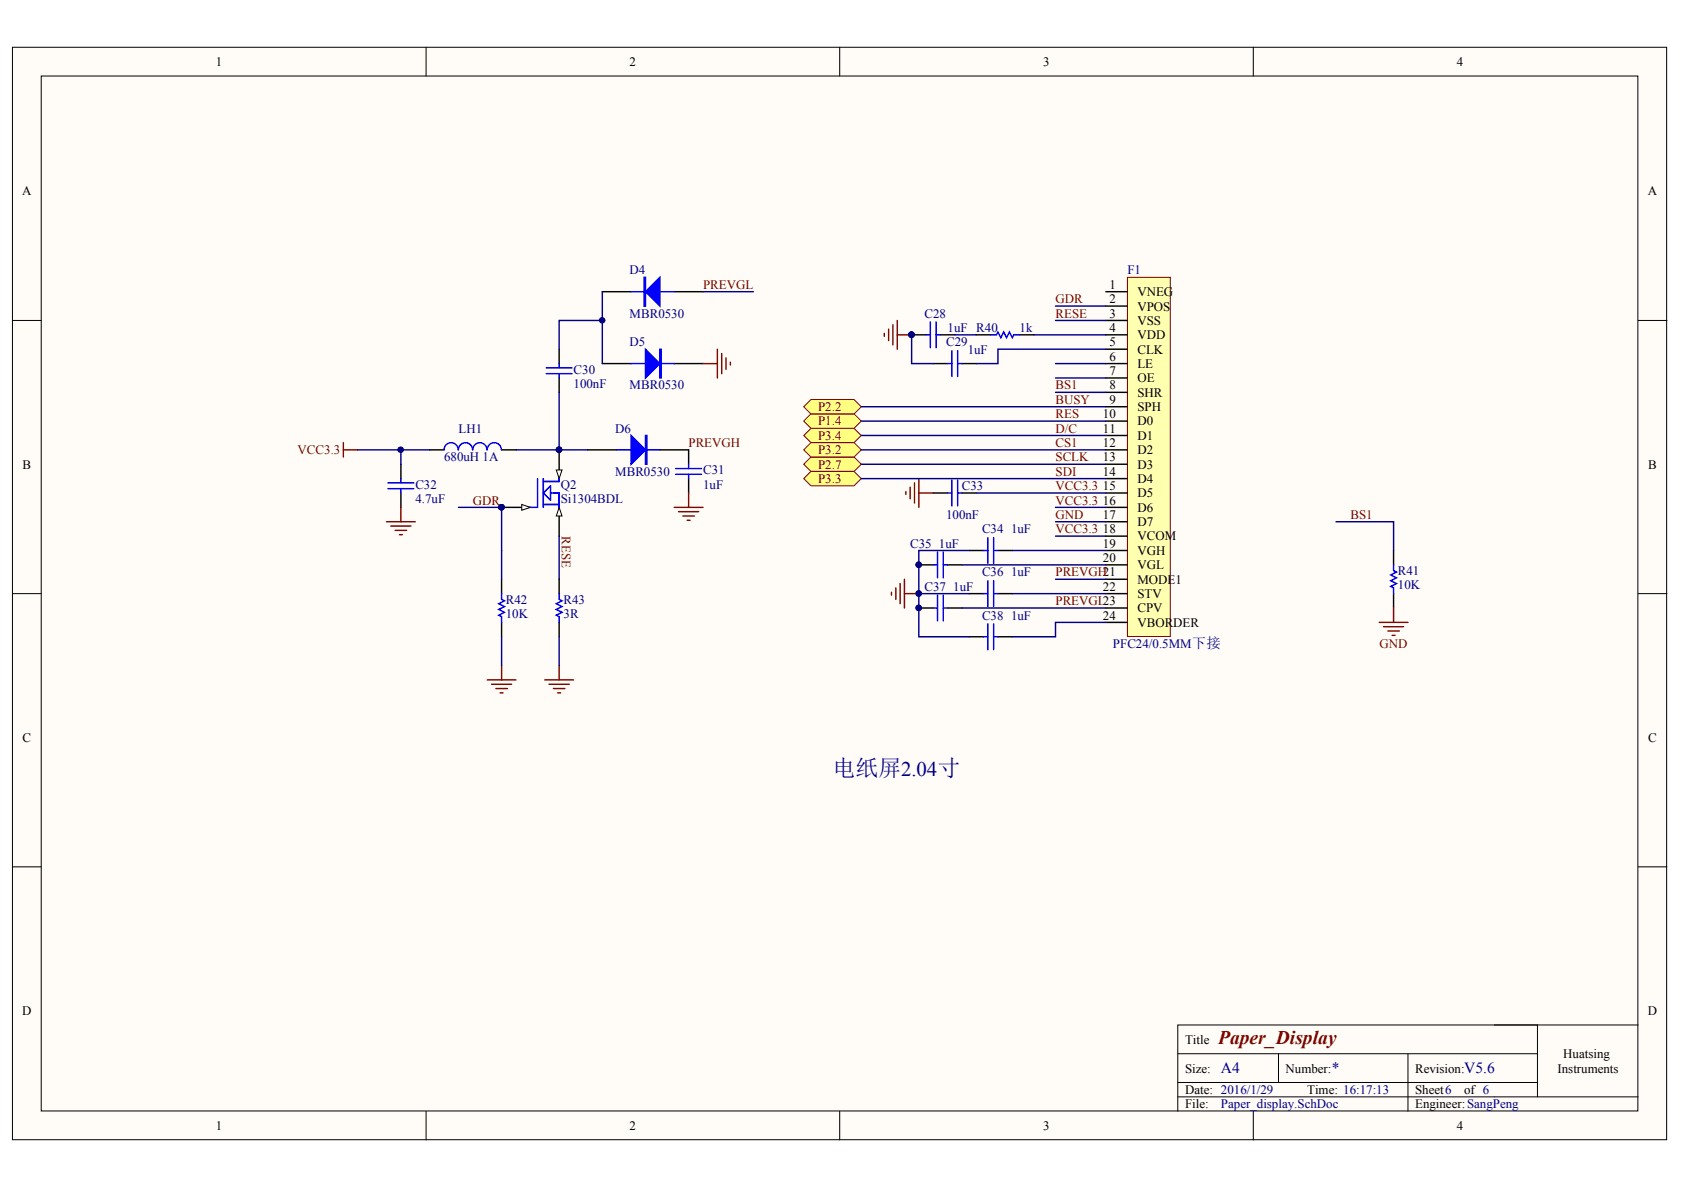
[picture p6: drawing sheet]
<svg xmlns="http://www.w3.org/2000/svg" width="297mm" height="210mm" viewBox="0 0 297 210" stroke-linecap="round" stroke-linejoin="round" font-family="sans-serif">
<defs><g id="words">
<text font-size="4.1" fill="#000080" x="146.8" y="136.9">电纸屏2.04寸</text>
<text font-size="3.4" fill="#800000" x="214.9" y="184.1">Paper_Display</text>
<g font-size="2.7" fill="#000080">
<text x="215.4" y="189.3">A4</text>
<text x="234.9" y="189.3">*</text>
<text x="258.3" y="189.3">V5.6</text>
</g>
<g font-size="2.3">
<text x="38.1" y="11.6">1</text>
<text x="111.1" y="11.6">2</text>
<text x="184" y="11.6">3</text>
<text x="257" y="11.6">4</text>
<text x="3.9" y="34.5">A</text>
<text x="290.7" y="34.5">A</text>
<text x="195.7" y="51">1</text>
<text x="195.7" y="53.5">2</text>
<text x="200.6" y="52.2">VNEG</text>
<text x="195.7" y="56">3</text>
<text x="195.7" y="58.6">4</text>
<text x="200.6" y="54.8">VPOS</text>
<text x="200.6" y="57.3">VSS</text>
<text x="200.6" y="59.8">VDD</text>
<text x="195.7" y="61.1">5</text>
<text x="195.7" y="63.6">6</text>
<text x="200.6" y="62.4">CLK</text>
<text x="200.6" y="64.9">LE</text>
<text x="195.7" y="66.2">7</text>
<text x="195.7" y="68.7">8</text>
<text x="195.7" y="71.2">9</text>
<text x="200.6" y="67.4">OE</text>
<text x="200.6" y="70">SHR</text>
<text x="194.5" y="73.8">10</text>
<text x="194.5" y="76.3">11</text>
<text x="200.6" y="72.5">SPH</text>
<text x="200.6" y="75">D0</text>
<text x="200.6" y="77.6">D1</text>
<text x="4" y="82.7">B</text>
<text x="194.5" y="78.9">12</text>
<text x="194.5" y="81.4">13</text>
<text x="194.5" y="83.9">14</text>
<text x="200.6" y="80.1">D2</text>
<text x="200.6" y="82.7">D3</text>
<text x="290.7" y="82.7">B</text>
<text x="194.5" y="86.5">15</text>
<text x="194.5" y="89">16</text>
<text x="200.6" y="85.2">D4</text>
<text x="200.6" y="87.7">D5</text>
<text x="194.5" y="91.5">17</text>
<text x="194.5" y="94.1">18</text>
<text x="200.6" y="90.3">D6</text>
<text x="200.6" y="92.8">D7</text>
<text x="200.6" y="95.3">VCOM</text>
<text x="194.5" y="96.6">19</text>
<text x="194.5" y="99.1">20</text>
<text x="200.6" y="97.9">VGH</text>
<text x="200.6" y="100.4">VGL</text>
<text x="194.5" y="104.2">22</text>
<text x="200.6" y="103">MODE1</text>
<text x="200.6" y="105.5">STV</text>
<text x="194.5" y="109.3">24</text>
<text x="200.6" y="108">CPV</text>
<text x="200.6" y="110.6">VBORDER</text>
<text x="4" y="130.9">C</text>
<text x="290.7" y="130.9">C</text>
<text x="3.9" y="179">D</text>
<text x="290.7" y="179">D</text>
<text x="209" y="184.1">Title</text>
<text x="209" y="189.2">Size:</text>
<text x="226.8" y="189.2">Number:</text>
<text x="249.6" y="189.2">Revision:</text>
<text x="274.7" y="189.2">Instruments</text>
<text x="275.8" y="186.7">Huatsing</text>
<text x="209" y="193">Date: 2016/1/29</text>
<text x="209" y="195.5">File:</text>
<text x="230.6" y="193">Time: 16:17:13</text>
<text x="249.6" y="193">Sheet6</text>
<text x="249.6" y="195.5">Engineer:SangPeng</text>
<text x="258.3" y="193">of 6</text>
<text x="38.1" y="199.3">1</text>
<text x="111.1" y="199.3">2</text>
<text x="184" y="199.3">3</text>
<text x="257" y="199.3">4</text>
</g>
<g font-size="2.3" fill="#000080">
<text x="111.1" y="48.4">D4</text>
<text x="198.9" y="48.4">F1</text>
<text x="111.1" y="56">MBR0530</text>
<text x="163.1" y="56">C28</text>
<text x="167.1" y="58.6">1uF R40</text>
<text x="179.8" y="58.6">1k</text>
<text x="101.2" y="65.9">C30</text>
<text x="111.1" y="61.1">D5</text>
<text x="166.9" y="61.1">C29</text>
<text x="170.7" y="62.4">1uF</text>
<text x="101.2" y="68.4">100nF</text>
<text x="111.1" y="68.7">MBR0530</text>
<text x="80.9" y="76.3">LH1</text>
<text x="108.5" y="76.3">D6</text>
<text x="78.3" y="81.4">680uH 1A</text>
<text x="108.5" y="83.9">MBR0530</text>
<text x="124" y="83.7">C31</text>
<text x="73.3" y="86.2">C32</text>
<text x="73.3" y="88.7">4.7uF</text>
<text x="98.9" y="86.2">Q2</text>
<text x="98.9" y="88.7">Si1304BDL</text>
<text x="124" y="86.2">1uF</text>
<text x="169.7" y="86.5">C33</text>
<text x="166.9" y="91.5">100nF</text>
<text x="173.2" y="94.1">C34</text>
<text x="178.3" y="94.1">1uF</text>
<text x="160.6" y="96.6">C35</text>
<text x="165.6" y="96.6">1uF</text>
<text x="173.2" y="101.7">C36</text>
<text x="178.3" y="101.7">1uF</text>
<text x="246.6" y="101.4">R41</text>
<text x="89.2" y="106.5">R42</text>
<text x="99.4" y="106.5">R43</text>
<text x="163.1" y="104.2">C37</text>
<text x="168.2" y="104.2">1uF</text>
<text x="246.6" y="104">10K</text>
<text x="89.2" y="109">10K</text>
<text x="99.4" y="109">3R</text>
<text x="173.2" y="109.3">C38</text>
<text x="178.3" y="109.3">1uF</text>
<text x="196.3" y="114.4">PFC24/0.5MM下接</text>
<text x="215.4" y="195.5">Paper_display.SchDoc</text>
</g>
<g font-size="2.3" fill="#800000">
<text x="124" y="51">PREVGL</text>
<text x="186.2" y="53.5">GDR</text>
<text x="186.2" y="56">RESE</text>
<text x="186.2" y="68.7">BS1</text>
<text x="186.2" y="71.2">BUSY</text>
<text x="144.3" y="77.6">P3.4</text>
<text x="144.3" y="75">P1.4</text>
<text x="144.3" y="72.5">P2.2</text>
<text x="186.2" y="73.8">RES</text>
<text x="186.2" y="76.3">D/C</text>
<text x="52.5" y="80.1">VCC3.3</text>
<text x="121.4" y="78.9">PREVGH</text>
<text x="144.3" y="82.7">P2.7</text>
<text x="144.3" y="80.1">P3.2</text>
<text x="186.2" y="78.9">CS1</text>
<text x="186.2" y="81.4">SCLK</text>
<text x="186.2" y="83.9">SDI</text>
<text x="83.4" y="89">GDR</text>
<text x="144.3" y="85.2">P3.3</text>
<text x="186.2" y="86.5">VCC3.3</text>
<text x="186.2" y="89">VCC3.3</text>
<text x="99.1" y="94.6" transform="rotate(90 99.1 94.6)">RESE</text>
<text x="186.2" y="91.5">GND</text>
<text x="186.2" y="94.1">VCC3.3</text>
<text x="238.2" y="91.5">BS1</text>
<text x="186.2" y="101.7">PREVGH21</text>
<text x="186.2" y="106.8">PREVGL23</text>
<text x="243.3" y="114.4">GND</text>
</g>
</g></defs>
<g fill="#fffcf8" stroke="#000" stroke-width=".18">
<path d="M2.2 8.3h291.8v192.7h-291.8z"/>
<path d="M7.3 13.4h281.6v182.6h-281.6z"/>
</g>
<g fill="none" stroke="#000" stroke-width=".18">
<path d="M75.2 8.3v5.1M148.1 8.3v5.1M221.1 8.3v5.1M2.2 56.5h5.1M289 56.5h5M2.2 104.7h5.1M289 104.7h5M2.2 152.9h5.1M289 152.9h5M75.2 196v5.1M148.1 196v5.1M207.7 185.9h63.5"/>
<path d="M207.7 193.5h81.3M207.7 190.9h63.5M221.1 196v5.1M225.5 185.9v5M248.3 185.9v10.1M263.6 180.8h25.4M271.2 193.5v-12.7h-63.5v15.2"/>
</g>
<g fill="none" stroke="#000" stroke-width=".25">
<path d="M160.8 59.1h2.5M165.9 59.1h2.5M98.6 61.6v2.5M98.6 66.7v2.5M121.5 79.3v2.6M164.6 64.1h2.5M169.7 64.1h2.5M70.7 81.9v2.5M70.7 87v2.5M121.5 84.4v2.6M162.1 99.6h2.5M164.6 87h2.5"/>
<path d="M167.1 99.6h2.6M169.7 87h2.5M171 97.1h2.5M176 97.1h2.6M162.1 107.2h2.5M167.1 107.2h2.6M171 104.7h2.5M171 112.3h2.5M176 104.7h2.6M176 112.3h2.6"/>
</g>
<g fill="none" stroke="#00f" stroke-width=".25">
<path d="M163.3 59.1h.8M164.1 56.8v4.5M165.1 59.1h.8M165.1 56.8v4.5M96.3 64.9h4.6M96.3 65.9h4.6M98.6 64.1v.8M98.6 65.9v.8M167.1 64.1h.8M167.9 61.9v4.5M168.9 64.1h.8M168.9 61.9v4.5"/>
<path d="M68.4 85.2h4.6M68.4 86.2h4.6M70.7 84.4v.8M70.7 86.2v.8M119.2 82.6h4.6M119.2 83.7h4.6M121.5 81.9v.7M121.5 83.7v.7M164.6 99.6h.8M165.4 97.4v4.5M166.4 99.6h.7M166.4 97.4v4.5"/>
<path d="M167.1 87h.8M167.9 84.7v4.5M168.9 84.7v4.5M168.9 87h.8M173.5 97.1h.7M174.2 94.8v4.6M175.3 97.1h.7M175.3 94.8v4.6M164.6 107.2h.8M165.4 105v4.5M166.4 105v4.5M166.4 107.2h.7"/>
<path d="M173.5 104.7h.7M173.5 112.3h.7M174.2 102.4v4.6M174.2 110v4.6M175.3 102.4v4.6M175.3 110v4.6M175.3 104.7h.7M175.3 112.3h.7"/>
</g>
<g fill="#000080" stroke="#000080" stroke-width=".18">
<circle cx="162" cy="99.6" r=".48"/>
<circle cx="162" cy="107.2" r=".48"/>
<circle cx="160.8" cy="59" r=".48"/>
</g>
<path d="M156 58.8v.5M156.7 58v2.1M157.5 57.3v3.5M158.3 56.5v5.1M158.3 59.1h2.5" fill="none" stroke="#800000" stroke-width=".25"/>
<path d="M198.9 48.9h7.5v63.4h-7.5z" fill="#ffffb0" stroke="#800000" stroke-width=".18"/>
<g fill="none" stroke="#000" stroke-width=".25">
<path d="M195.1 51.5h3.8M195.1 54h3.8M195.1 56.5h3.8M195.1 59.1h3.8M103.7 79.3h5.1M116.4 79.3h5.1M195.1 61.6h3.8M195.1 64.1h3.8M195.1 66.7h3.8M195.1 69.2h3.8M195.1 71.7h3.8M195.1 74.3h3.8"/>
<path d="M195.1 76.8h3.8M195.1 79.3h3.8M88.5 89.5h5.1M195.1 81.9h3.8M195.1 84.4h3.8M195.1 87h3.8M195.1 89.5h3.8M195.1 92h3.8M195.1 94.6h3.8M195.1 97.1h3.8M195.1 99.6h3.8M195.1 102.2h3.8"/>
<path d="M195.1 104.7h3.8M195.1 107.2h3.8M195.1 109.8h3.8"/>
</g>
<g fill="none" stroke="#000080" stroke-width=".25">
<path d="M160.8 59.1v5h3.8M182.4 59.1h12.7M186.2 54h8.9M186.2 56.5h8.9M186.2 64.1h8.9M186.2 66.7h8.9M186.2 69.2h8.9M171 97.1h-8.9v15.2h8.9M186.2 89.5h8.9M186.2 92h8.9M186.2 94.6h8.9M162.1 104.7h8.9"/>
<path d="M186.2 102.2h8.9"/>
</g>
<g fill="#000080" stroke="#000080" stroke-width=".18">
<circle cx="160.8" cy="59" r=".48"/>
<circle cx="162" cy="104.7" r=".48"/>
</g>
<path d="M159.8 86.7v.5M160.5 85.9v2.1M161.3 85.2v3.5M162.1 84.4v5.1M162.1 87h2.5M157.2 104.5v.5M158 103.7v2M158.8 102.9v3.6M159.5 102.2v5M159.5 104.7h2.6" fill="none" stroke="#800000" stroke-width=".25"/>
<path d="M108.8 79.3h7.6" fill="none" stroke="#00f" stroke-width=".25"/>
<g fill="#00f" stroke="#00f" stroke-width=".25">
<path d="M111.3 76.8l2.6 2.5-2.6 2.6z"/>
<path d="M113.9 76.8h.2v5.1h-.2z" fill-rule="evenodd"/>
</g>
<path d="M92 89l1.6 .5-1.6 .5z" fill="#fffcf8" stroke="#000" stroke-width=".18"/>
<circle cx="88.5" cy="89.5" r=".48" fill="#000080" stroke="#000080" stroke-width=".18"/>
<path d="M98.6 79.3v5.1" fill="none" stroke="#000" stroke-width=".25"/>
<path d="M98.1 82.9h1l-.5 1.5z" fill="#fffcf8" stroke="#000" stroke-width=".18"/>
<circle cx="98.6" cy="79.3" r=".48" fill="#000080" stroke="#000080" stroke-width=".18"/>
<path d="M98.6 89.5v5.1" fill="none" stroke="#000" stroke-width=".25"/>
<path d="M98.6 89.5l.5 1.5h-1z" fill="#fffcf8" stroke="#000" stroke-width=".18"/>
<g fill="none" stroke="#00f" stroke-width=".25">
<path d="M111.3 51.5h7.6M174.8 59.1h1l.2-.5 .5 1 .5-1 .5 1 .6-1 .5 1 .2-.5h1M80.8 79.3a1.24 1.24 0 0 0-1.2-1.2 1.24 1.24 0 0 0-1.3 1.2M83.4 79.3a1.24 1.24 0 0 0-1.3-1.2 1.24 1.24 0 0 0-1.2 1.2M85.9 79.3a1.24 1.24 0 0 0-1.3-1.2 1.24 1.24 0 0 0-1.2 1.2M88.4 79.3a1.24 1.24 0 0 0-1.2-1.2 1.24 1.24 0 0 0-1.3 1.2M111.3 64.1h7.6M94.8 84.4v5.1h-1.2M95.8 84.4v5.1M95.8 89h2.8M95.8 87l1.3-1.3v2.5zM97.1 87h1.5v2.5"/>
<path d="M98.6 84.4v.5h-2.8M98.6 104.7v1l.5 .3-1 .5 1 .5-1 .5 1 .5-1 .5 .5 .3v1"/>
</g>
<g fill="#000080" stroke="#000080" stroke-width=".18">
<circle cx="88.5" cy="89.5" r=".48"/>
<circle cx="98.6" cy="79.3" r=".48"/>
<circle cx="106.2" cy="56.5" r=".48"/>
</g>
<path d="M106.2 51.5h5.1M118.9 51.5h5.1M172.2 59.1h2.6M179.8 59.1h2.6M75.8 79.3h2.5M88.5 79.3h2.5M106.2 64.1h5.1M118.9 64.1h5.1M98.6 102.2v2.5M98.6 109.8v2.5" fill="none" stroke="#000" stroke-width=".25"/>
<g fill="none" stroke="#000080" stroke-width=".25">
<path d="M106.2 56.5h-7.6v5.1M106.2 51.5v12.6M124 51.5h8.9M168.4 59.1h3.8M63.1 79.3h12.7M91 79.3h12.7M98.6 69.2v10.1M195.1 61.6h-19.1v2.5h-3.8M98.6 94.6v7.6M169.7 99.6h25.4M172.2 87h22.9M178.6 97.1h16.5"/>
<path d="M98.6 112.3v5.1M169.7 107.2h25.4M178.6 104.7h16.5M195.1 109.8h-8.9v2.5h-7.6"/>
</g>
<g fill="none" stroke="#800000" stroke-width=".25">
<path d="M124 64.1h2.5M126.5 61.6v5.1M127.3 62.4v3.5M128.1 63.1v2M128.8 63.9v.5M68.2 92h5.1M68.9 92.8h3.6M69.7 93.6h2M70.5 94.3h.5M70.7 89.5v2.5M118.9 89.5h5.1M119.7 90.3h3.5"/>
<path d="M120.5 91h2M121.2 91.8h.5M121.5 87v2.5M96.1 119.9h5.1M98.6 117.4v2.5M96.9 120.7h3.5M97.6 121.4h2M98.4 122.2h.5"/>
</g>
<g fill="#00f" stroke="#00f" stroke-width=".25">
<path d="M113.9 61.6l2.5 2.5-2.5 2.6z"/>
<path d="M113.9 51.5l2.5-2.6v5.1z"/>
<path d="M116.4 61.6h.2v5.1h-.2z" fill-rule="evenodd"/>
<path d="M113.6 48.9h.3v5.1h-.3z" fill-rule="evenodd"/>
</g>
<g fill="#ffff80" stroke="#800000" stroke-width=".18">
<path d="M141.8 81.9l1.2-1.3h7.6l1.3 1.3-1.3 1.3h-7.6z" fill-rule="evenodd"/>
<path d="M141.8 76.8l1.2-1.3h7.6l1.3 1.3-1.3 1.3h-7.6z" fill-rule="evenodd"/>
<path d="M141.8 84.4l1.2-1.2h7.6l1.3 1.2-1.3 1.3h-7.6z" fill-rule="evenodd"/>
<path d="M141.8 79.3l1.2-1.2h7.6l1.3 1.2-1.3 1.3h-7.6z" fill-rule="evenodd"/>
<path d="M141.8 74.3l1.2-1.3h7.6l1.3 1.3-1.3 1.2h-7.6z" fill-rule="evenodd"/>
</g>
<path d="M151.9 74.3h43.2M151.9 76.8h43.2M151.9 79.3h43.2M80.9 89.5h7.6v12.7M151.9 81.9h43.2M151.9 84.4h43.2M88.5 112.3v5.1" fill="none" stroke="#000080" stroke-width=".25"/>
<path d="M88.5 102.2v2.5M88.5 109.8v2.5" fill="none" stroke="#000" stroke-width=".25"/>
<path d="M88.5 104.7v1l.5 .3-1 .5 1 .5-1 .5 1 .5-1 .5 .5 .3v1" fill="none" stroke="#00f" stroke-width=".25"/>
<path d="M85.9 119.9h5.1M88.5 117.4v2.5M86.7 120.7h3.6M87.5 121.4h2M88.2 122.2h.5" fill="none" stroke="#800000" stroke-width=".25"/>
<circle cx="88.5" cy="89.5" r=".48" fill="#000080" stroke="#000080" stroke-width=".18"/>
<path d="M141.8 71.7l1.2-1.2h7.6l1.3 1.2-1.3 1.3h-7.6z" fill-rule="evenodd" fill="#ffff80" stroke="#800000" stroke-width=".18"/>
<path d="M70.7 79.3v2.6M151.9 71.7h43.2M235.7 92h10.1v5.1" fill="none" stroke="#000080" stroke-width=".25"/>
<path d="M245.8 97.1v2.5M245.8 104.7v2.5" fill="none" stroke="#000" stroke-width=".25"/>
<path d="M245.8 99.6v1.1l.5 .2-1 .5 1 .5-1 .5 1 .5-1 .5 .5 .3v1" fill="none" stroke="#00f" stroke-width=".25"/>
<path d="M60.6 78.1v2.5M60.6 79.3h2.5M243.3 109.8h5M244 110.5h3.6M244.8 111.3h2M245.6 112.1h.5M245.8 107.2v2.6" fill="none" stroke="#800000" stroke-width=".25"/>
<circle cx="70.7" cy="79.3" r=".49" fill="#000080" stroke="#000080" stroke-width=".18"/>
<use href="#words"/>
</svg>
